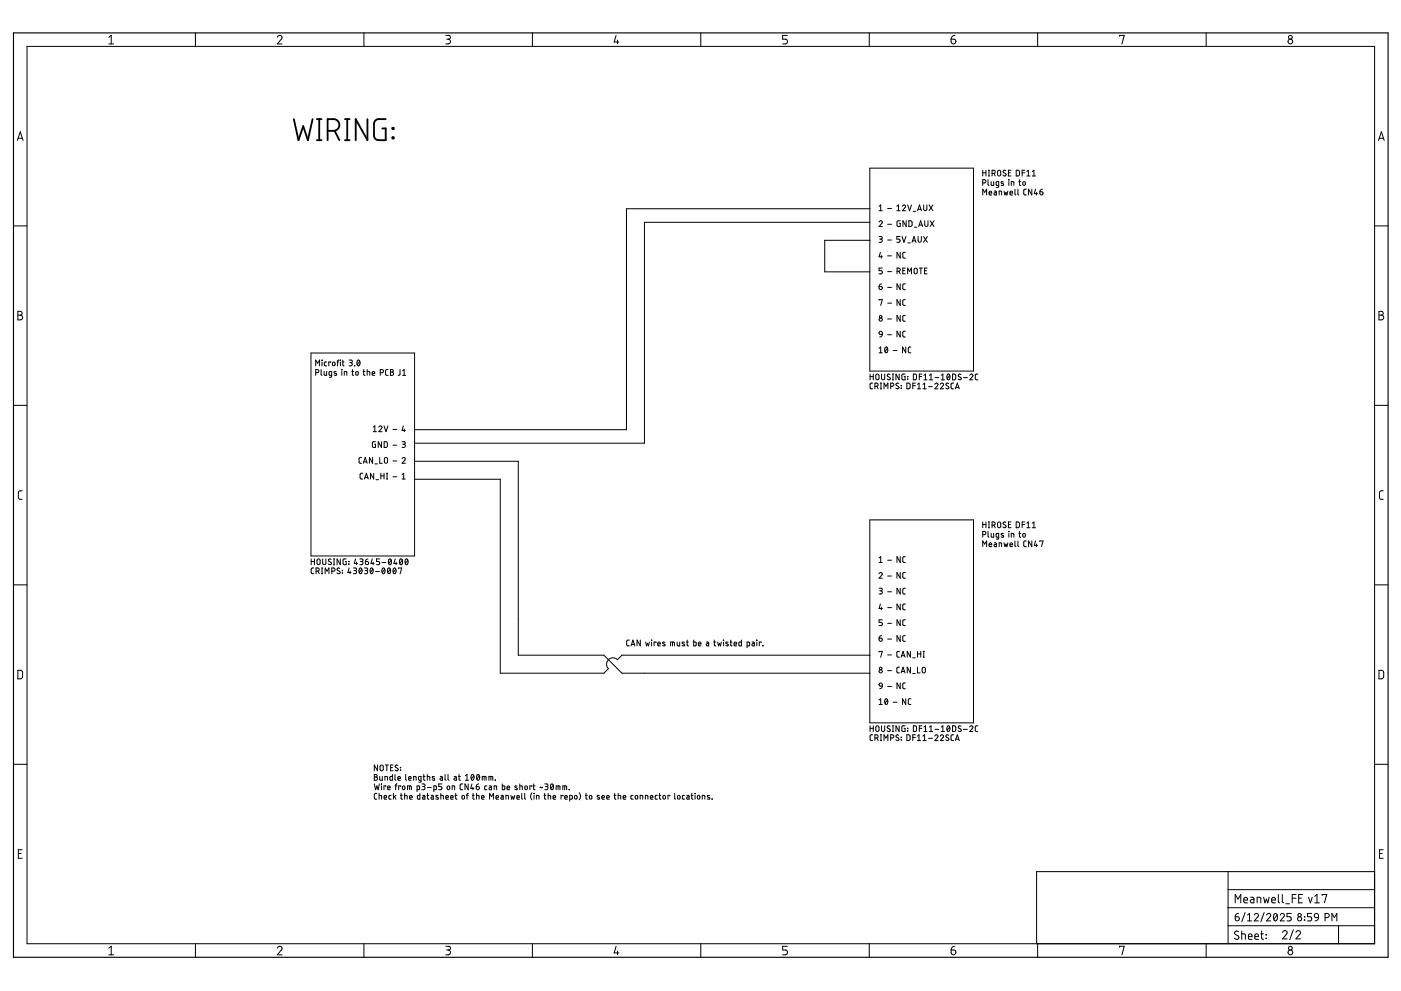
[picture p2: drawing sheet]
<svg xmlns="http://www.w3.org/2000/svg" width="420mm" height="297mm" viewBox="0 0 420 297" stroke-linecap="round" stroke-linejoin="round" font-family="sans-serif">
<g fill="none" stroke="#000" stroke-width=".3">
<path d="M8.1 13.9h404.1v269h-404.1zM32.6 11.2l.8-.6v2.6M32.6 13.2h1.5M58.6 9.9v4M83.2 11.2a.7 .7 0 0 1 1-.6 .7 .7 0 0 1 .2 1.1l-1.2 1.5h1.4M109.1 9.9v4M133.7 10.6h.8a.57 .57 0 0 1 .6 .6 .57 .57 0 0 1-.6 .5h-.5M134.4 11.7a.71 .71 0 0 1 .7 .8 .71 .71 0 0 1-.7 .7h-.7M159.7 9.9v4M184.8 10.6l-.6 2h1.4M185.2 12v1.2M210.2 9.9v4"/>
<path d="M236.1 10.6h-1.4v1.1h.9a.72 .72 0 0 1 .5 .8 .72 .72 0 0 1-.5 .7h-.9M260.7 9.9v4M285.2 11.7h.9a.71 .71 0 0 1 .6 .8 .71 .71 0 0 1-.8 .6 .71 .71 0 0 1-.7-.7zM286.4 10.6l-.8 .3-.4 .8M311.2 9.9v4M335.7 10.9v-.3h1.5l-.7 2.6M361.7 9.9v4M5.2 42.1l.9-2.6 .8 2.6M5.4 41.4h1.3M260.9 50.4h31.1v60.8h-31.1zM294.7 54.8h.5a.48 .48 0 0 0 .5-.5 .48 .48 0 0 0-.5-.4h-.5v1.7M294.7 51v1.7"/>
<path d="M294.7 58.4v-1.7l.6 1 .6-1v1.7M294.7 51.8h1M295.7 51v1.7M296.3 53.9v1.4l.3 .3M296.4 52.7h.4M296.4 51h.4M296.6 51v1.7M296.6 57.8h.8a.41 .41 0 0 0-.3-.5 .41 .41 0 0 0-.5 .4l.1 .7h.7M297.2 54.4l.1 1 .2 .2h.5v-1.2M297.5 52h.5a.48 .48 0 0 0 .5-.5 .48 .48 0 0 0-.5-.5h-.5v1.7M298.1 52l.4 .7M298.2 57.3h.5l.1 .3v.8h-.5l-.1-.5 .6-.1"/>
<path d="M299.3 51.2l.3-.2 .4 .2 .1 1.1a.48 .48 0 0 1-.5 .5 .48 .48 0 0 1-.4-.5zM299.5 55.6l-.8-.2 .2-.9 .6-.1v1.5l-.1 .2-.6 .1M299.6 58.4v-1.1l.8 .1v1M300.9 54.5h-.5l-.2 .3 .7 .4 .1 .3h-.8M301.1 57.3l.3 1.1 .3-.7 .3 .7 .3-1.1M301.6 51.2l-.5-.1-.3 .3 .7 .6a.47 .47 0 0 1 0 .8 .47 .47 0 0 1-.7-.3M302.4 51.8h.6M302.5 53.9h.1M302.6 54.4v1.2M302.9 57.8h.8a.41 .41 0 0 0-.3-.5 .41 .41 0 0 0-.5 .4l.1 .7h.7M303.2 51h-.8v1.7h.8M303.3 55.6v-1.2l.7 .2 .1 1"/>
<path d="M304.4 56.7v1.4l.3 .3M304.8 51l.6 .1 .3 .3v1l-.3 .3h-.6zM305.3 56.7v1.4l.2 .3M305.5 54.4h.6M305.7 53.9l.1 1.5 .3 .2M306.5 51.8h.8M306.8 54.5h.6l.1 .7a.38 .38 0 0 1-.4 .4 .38 .38 0 0 1-.4-.4zM307.3 51h-.8v1.7M307.8 56.7h-.5l-.3 .4v1.1l.8 .2M307.9 52.7h1M307.9 51.4l.5-.4v1.7M309.4 56.7v1.7l-.9-1.7v1.7"/>
<path d="M309.6 52.7h1M309.6 51.4l.5-.4v1.7M310.6 56.7l-.4 1.3h.9M310.9 57.7v.7M311.8 57.5h.6a.48 .48 0 0 1 .4 .5 .48 .48 0 0 1-.5 .4 .48 .48 0 0 1-.5-.4zM312.6 56.7l-.6 .3-.2 .5M413.4 42.1l.9-2.6 .8 2.6M413.6 41.4h1.3M4 67.7h4.1M260.9 62.6h-73v66.2h-63.6M260.9 66.6h-67.6v66.2h-69M260.9 72h-13.6v9.5h13.6"/>
<path d="M263.6 66.5a.48 .48 0 0 1 .7-.3 .48 .48 0 0 1 .2 .7l-.9 1h1M263.6 70.9h.6a.39 .39 0 0 1 .4 .4 .39 .39 0 0 1-.4 .4h-.4M263.6 61.8l.5-.4v1.8M263.6 63.2h1M264 75.6l-.4 1.4h1M264.1 71.7a.48 .48 0 0 1 .5 .4 .48 .48 0 0 1-.5 .5h-.5M264.3 76.6v.8M266.2 62.5h1.2M266.2 67.2h1.2M266.2 71.9h1.2M266.2 76.7h1.2M269 63.2h.9"/>
<path d="M269 61.8l.5-.4v1.8M269.9 70.9h-.9v.8h.5a.49 .49 0 0 1 .4 .4 .49 .49 0 0 1-.4 .5h-.5M270 66.2h-.7l-.3 .2v1.1l.3 .4h.7v-1h-.3M270 75.6v1.8l-1-1.8v1.8M270.5 70.9l.6 1.7 .6-1.7M270.6 61.8a.48 .48 0 0 1 .7-.3 .48 .48 0 0 1 .1 .7l-.8 1h1M271.5 75.6h-.5l-.3 .4 .1 1.1 .7 .3M271.8 66.2v1.7l-1-1.7v1.7M272.2 61.4l.6 1.8 .5-1.8M272.2 72.8h.8M272.6 66.2h.6l.3 .3v.9l-.3 .5h-.6zM273.5 72.6l.6-1.7 .6 1.7"/>
<path d="M273.7 72.2h.8M273.9 63.4h.8M274.2 68.1h.8M275.2 63.2l.6-1.8 .5 1.8M275.3 70.9v1.2a.49 .49 0 0 0 .5 .5 .49 .49 0 0 0 .5-.5v-1.2M275.3 62.7h.9M275.5 67.9l.6-1.7 .6 1.7M275.7 67.5h.8M277 70.9l1.1 1.7M277 61.4v1.3a.48 .48 0 0 0 .5 .5 .48 .48 0 0 0 .5-.5v-1.3M277.3 66.2v1.2a.49 .49 0 0 0 .5 .5 .49 .49 0 0 0 .5-.5v-1.2M278.1 70.9l-1.1 1.7"/>
<path d="M278.6 61.4l1.2 1.8M279 66.2l1.1 1.7M279.8 61.4l-1.2 1.8M280.1 66.2l-1.1 1.7M412.2 67.7h4.1M5.4 93.3h.7a.57 .57 0 0 1 .5 .6 .57 .57 0 0 1-.5 .6 .71 .71 0 0 1 .7 .7 .71 .71 0 0 1-.7 .7h-.7zM5.4 94.5h.7M263.6 85.9h.6a.48 .48 0 0 1 .4 .5 .48 .48 0 0 1-.5 .4 .48 .48 0 0 1-.5-.5zM263.6 90v-.2h1l-.5 1.7M263.8 99.4h.7l.1 .8-.8-.1zM264.4 85.1l-.5 .1-.3 .7M264.6 80.3h-1v.8h.6a.49 .49 0 0 1 .4 .5 .49 .49 0 0 1-.4 .5h-.6"/>
<path d="M266.2 81.4h1.2M266.2 86.1h1.2M266.2 90.9h1.2M266.2 95.6h1.2M269 81.3h.5a.49 .49 0 0 0 .5-.5 .49 .49 0 0 0-.5-.5h-.5v1.8M269.6 81.3l.4 .8M270 85.1v1.7l-1-1.7v1.7M270 89.8v1.7l-1-1.7v1.7M270 94.6v1.7l-1-1.7v1.7M270 99.3v1.7l-1-1.7v1.7M270.7 81.1h.6M271.5 85.1h-.5l-.3 .4 .1 1.1 .7 .2"/>
<path d="M271.5 89.8l-.5 .1-.3 .3 .1 1.1 .7 .2M271.5 94.6h-.5l-.3 .3 .1 1.1 .7 .3M271.5 99.3h-.5l-.3 .4 .1 1.1 .7 .2M271.5 80.3h-.8v1.8h.8M272.2 82.1v-1.8l.6 1 .5-1v1.8M274.2 80.5h.8l.1 1.1a.48 .48 0 0 1-.5 .5 .48 .48 0 0 1-.5-.5zM275.7 80.3h.9M276.2 80.3v1.8M277.3 81.1h.6M278 80.3h-.7v1.8h.7M413.6 93.3h.7a.57 .57 0 0 1 .5 .6 .57 .57 0 0 1-.5 .6 .71 .71 0 0 1 .7 .7 .71 .71 0 0 1-.7 .7h-.7zM413.6 94.5h.7"/>
<path d="M93.3 105.8h31v60.8h-31zM94.7 111.7h.5a.48 .48 0 0 0 .4-.5 .48 .48 0 0 0-.4-.4h-.5v1.7M94.7 109.7v-1.8l.5 1 .6-1v1.8M96.3 110.8v1.4l.3 .3M96.5 107.9h.1M96.6 108.5v1.2M97.2 111.3v1l.3 .2h.5v-1.2M97.9 108.5h-.5l-.1 .3v.8l.6 .1M99.2 108.7v-.2h-.6v1.2M99.5 112.5l-.8-.2 .2-.9 .6-.1v1.5l-.2 .2-.5 .1M99.8 108.6h.6l.1 .7a.39 .39 0 0 1-.4 .4 .39 .39 0 0 1-.4-.4zM100.9 111.4h-.6l-.1 .3 .7 .4v.3h-.7"/>
<path d="M101 108.5h.6M101.6 107.9l-.4 .3v1.5M102 107.9h.1M102.1 108.5v1.2M102.5 110.8h.1M102.5 111.3v1.2M102.6 108.5h.6M102.8 107.9v1.6l.4 .2M103.3 112.5v-1.2l.7 .2v1M104.7 107.9h.6a.38 .38 0 0 1 .4 .4 .38 .38 0 0 1-.4 .4h-.4M105.2 108.7a.49 .49 0 0 1 .5 .5 .49 .49 0 0 1-.5 .5h-.5M105.5 111.3h.6"/>
<path d="M105.7 110.8v1.5l.4 .2M106.3 109.7h.1M106.8 111.5h.5l.1 .6a.38 .38 0 0 1-.3 .4 .38 .38 0 0 1-.4-.4zM107.3 108l.1-.1a.88 .88 0 0 1 .6 .9 .88 .88 0 0 1-.6 .8l-.3-.5zM107.9 108.3l-.8 1M108.9 111.3h.6M109.1 110.8v1.5l.4 .2M110.1 111.3l.7 .2 .1 1M110.1 110.8v1.7M111.6 111.9h.8a.4 .4 0 0 0-.3-.5 .4 .4 0 0 0-.5 .3l.1 .7 .7 .1M114 111.7h.5a.48 .48 0 0 0 .5-.5 .48 .48 0 0 0-.5-.4h-.5v1.7M116.4 110.8h-.5l-.3 .3 .1 1.2 .7 .2"/>
<path d="M117.1 110.8h.5a.38 .38 0 0 1 .4 .3 .38 .38 0 0 1-.4 .4 .49 .49 0 0 1 .5 .5 .49 .49 0 0 1-.5 .5h-.5zM117.1 111.5h.5M120 110.8v1.5l-.6 .2M120.7 112.5h1M120.7 111.1l.5-.3v1.7M260.9 112.1v1.8M260.9 112.9h1M261.7 114.8l-.5 .1-.3 .3 .1 1.1 .7 .2M261.9 112.1v1.8M262.4 115.8h.5a.48 .48 0 0 0 .4-.5 .48 .48 0 0 0-.4-.5h-.5v1.7M262.8 112.3l.3-.2 .4 .2 .1 1.1a.48 .48 0 0 1-.5 .4 .48 .48 0 0 1-.4-.4zM263 115.8l.4 .7"/>
<path d="M263.6 104.4l.5-.4v1.7M263.6 105.7h1M264 116.5h.4M264 114.8h.4M264.2 114.8v1.7M264.4 112.1v1.3a.48 .48 0 0 0 .4 .4 .48 .48 0 0 0 .5-.4v-1.3M264.6 100.2l-.3 .7-.5 .1M265.1 116.5v-1.7l.6 1 .6-1v1.7M265.5 104.1l.3-.1a.94 .94 0 0 1 .5 .9 .94 .94 0 0 1-.7 .8l-.3-.8zM266.2 104.4l-.8 .9M266.2 100.3h1.2M266.9 112.3l-.6-.2-.2 .4 .7 .6a.47 .47 0 0 1-.1 .8 .47 .47 0 0 1-.7-.3"/>
<path d="M267.1 115.8h.5a.48 .48 0 0 0 .5-.5 .48 .48 0 0 0-.5-.5h-.5v1.7M267.6 113.9h.4M267.6 112.1h.4M267.8 112.1v1.8M267.9 105.1h1.1M269.5 115l-.2-.1a.41 .41 0 0 0-.5 .1 .41 .41 0 0 0 .1 .5l.5 .3a.47 .47 0 0 1 0 .8 .47 .47 0 0 1-.8-.3M269.7 112.1v1.8l-1-1.8v1.8M270.2 115.5h.1M270.2 116.3h.1M271.4 112.1h-.7l-.2 .3v1.1l.2 .3 .7 .1v-1h-.3M271.6 104v1.7l-.9-1.7v1.7M272 114.8l.6 .1 .3 .2v1.1l-.3 .3h-.6z"/>
<path d="M272.2 112.8h.1M272.2 113.6h.1M273.2 104h-.6l-.2 .4v1.1l.8 .2M273.7 115.6h.8M273.9 112.1h.6l.3 .4v1l-.3 .3-.6 .1zM274.5 114.8h-.8v1.7M275.1 115.2l.5-.4v1.7M275.1 116.5h1M275.7 112.9h.8M276.5 112.1h-.8v1.8M276.8 115.2l.5-.4v1.7M276.8 116.5h1"/>
<path d="M277.1 112.5l.5-.4v1.8M277.1 113.9h.9M278.5 115.9h1.1M278.7 112.5l.5-.4v1.8M278.7 113.9h1M280.4 115.2a.47 .47 0 0 1 .6-.4 .47 .47 0 0 1 .2 .8l-.8 .9h.9M280.4 113.2h1.2M282 115.2a.48 .48 0 0 1 .7-.4 .48 .48 0 0 1 .1 .8l-.8 .9h1M282.3 112.5l.5-.4v1.8M282.3 113.9h1M284.2 112.2l.1-.1a.88 .88 0 0 1 .6 .9 .88 .88 0 0 1-.6 .8l-.3-.8zM284.5 115l-.6-.1-.2 .3 .7 .6a.44 .44 0 0 1 0 .7 .44 .44 0 0 1-.6-.1l-.2-.1"/>
<path d="M284.8 112.5l-.8 1M285.7 112.1h.6l.3 .4v.9l-.3 .4-.6 .1zM286 114.8l-.5 .1-.3 .3 .1 1.2 .7 .1M286.5 116.5l.6-1.7 .6 1.7M286.7 116.1h.8M288.2 112.3l-.6-.2-.2 .4 .7 .6a.47 .47 0 0 1-.1 .8 .47 .47 0 0 1-.7-.3M288.9 113.2h1.2M290.8 112.5a.47 .47 0 0 1 .7-.4 .47 .47 0 0 1 .1 .8l-.8 1h1M293.2 112.1h-.5l-.2 .4 .1 1.2 .6 .2M4 121.5h4.1M108.4 137.1l-.5 .1-.2 .3v1.1l.7 .3M109 138.9l.5-1.8 .6 1.8"/>
<path d="M109.1 138.4h.9M111.7 137.1v1.8l-.9-1.8v1.8M112 128l.4-.3v1.7M112 129.4h.9M112.4 139h.8M112.6 132.4h-.7l-.2 .2v1.3l.2 .2h.7v-.9h-.3M113.6 128a.48 .48 0 0 1 .7-.3 .48 .48 0 0 1 .1 .7l-.8 1h1M113.9 137.1v1.8h.8M114.4 132.4v1.7l-1-1.7v1.7M115.2 127.7l.6 1.7 .5-1.7M115.2 132.4h.6l.3 .3 .1 .9-.4 .5h-.6zM115.4 137.3h.7l.1 1.1a.48 .48 0 0 1-.5 .5 .48 .48 0 0 1-.4-.5z"/>
<path d="M117.8 128.7h1.2M117.8 133.5h1.2M117.8 138.2h1.2M120.6 132.4h.6a.38 .38 0 0 1 .4 .4 .38 .38 0 0 1-.4 .4h-.4M120.6 137.5a.48 .48 0 0 1 .7-.3 .48 .48 0 0 1 .1 .7l-.8 1h1M121 127.7l-.4 1.3h1M121.1 133.2a.48 .48 0 0 1 .4 .4 .48 .48 0 0 1-.4 .5h-.5M121.3 128.6v.8M124.3 138.3h31.1v58.1h25.7l5.4 5.4h74.4M412.2 121.5h4.1M6.6 147.1l-.9 .1-.2 .5 .1 1.7 1 .3M108.8 141.9h-.6l-.2 .3v1.1l.8 .3"/>
<path d="M109.3 143.6l.6-1.7 .5 1.7M109.4 143.2h.9M112.1 141.9v1.7l-1-1.7v1.7M112.8 143.8h.7M114.2 141.9v1.7M114.2 142.6h1M115.2 141.9v1.7M115.9 143.6h.4M115.9 141.9h.4M116.1 141.9v1.7M117.8 142.9h1.2M120.6 143.6h1"/>
<path d="M120.6 142.2l.5-.3v1.7M124.3 143.7h25.7v58.1h31.1l1.4-1.4a1.91 1.91 0 0 1 0-2.7 1.91 1.91 0 0 1 2.7 0l1.3-1.3h74.4M260.9 155.8h31.1v60.9h-31.1zM294.7 156.4v1.8M294.7 157.2h1M295.7 156.4v1.8M296.3 159.3v1.4l.3 .3M296.4 158.2h.4M296.4 156.4h.4M296.6 156.4v1.8M297.2 159.9l.1 .9 .2 .2h.5v-1.1M297.5 157.4h.5a.49 .49 0 0 0 .5-.5 .49 .49 0 0 0-.5-.5h-.5v1.8"/>
<path d="M298.1 157.4l.4 .8M299.3 156.6l.3-.1 .4 .1 .1 1.1a.48 .48 0 0 1-.5 .5 .48 .48 0 0 1-.4-.5zM300.9 160l-.5-.1-.2 .3 .7 .4 .1 .3h-.8M301.6 156.6l-.5-.1-.3 .3 .7 .7a.47 .47 0 0 1 0 .7 .47 .47 0 0 1-.7-.3M302.4 157.2h.6M302.5 159.3h.1M302.6 159.9v1.1M303.2 156.4h-.8v1.8h.8M304.8 156.4l.6 .1 .3 .3v1l-.3 .4h-.6zM305.5 159.9h.6M305.7 159.3l.1 1.5 .3 .2M306.5 157.2h.8"/>
<path d="M306.8 160h.6l.1 .6a.38 .38 0 0 1-.4 .4 .38 .38 0 0 1-.4-.4zM307.3 156.4h-.8v1.8M307.9 156.8l.5-.4v1.8M307.9 158.2h1M309.6 156.8l.5-.4v1.8M309.6 158.2h1M414.8 147.1l-.9 .1-.2 .5v1.6l.4 .3 .7 .1M4 175.3h4.1M93.3 167.5v1.8M93.3 168.3h1M94.1 170.2l-.5 .1-.3 .3 .1 1.1 .7 .3M94.3 167.5v1.8"/>
<path d="M94.8 171.2h.5a.48 .48 0 0 0 .4-.5 .48 .48 0 0 0-.4-.5h-.5v1.8M95.2 167.7l.2-.2 .5 .2 .1 1.1a.48 .48 0 0 1-.5 .5 .48 .48 0 0 1-.4-.5zM95.4 171.2l.4 .8M96.4 172h.4M96.4 170.2h.4M96.6 170.2v1.8M96.8 167.5v1.3a.48 .48 0 0 0 .5 .5 .48 .48 0 0 0 .4-.5v-1.3M97.5 172v-1.8l.6 1 .6-1v1.8M99.3 167.7l-.6-.1-.2 .3 .7 .7a.48 .48 0 0 1-.1 .7 .48 .48 0 0 1-.7-.3M99.5 171.2h.5a.48 .48 0 0 0 .5-.5 .48 .48 0 0 0-.5-.5h-.5v1.8M100 169.3h.4M100 167.5h.4"/>
<path d="M100.2 167.5v1.8M101.9 170.4l-.6-.1-.2 .3 .7 .6a.47 .47 0 0 1 0 .8 .47 .47 0 0 1-.8-.3M102.1 167.5v1.8l-1-1.8v1.8M102.6 171h.1M102.6 171.7h.1M103.8 167.5l-.7 .1-.2 .2v1.2l.2 .2 .7 .1v-1h-.3M104.6 168.3h.1M104.6 169h.1M104.7 170.2l-.4 1.4h1M105 171.2v.8M106 170.2h.6a.38 .38 0 0 1 .3 .4 .38 .38 0 0 1-.3 .4h-.4M106.5 171a.48 .48 0 0 1 .4 .5 .48 .48 0 0 1-.4 .5h-.5"/>
<path d="M106.6 167.5l-.3 1.4h.9M106.9 168.5v.8M107.9 170.3h.1a.87 .87 0 0 1 .6 .8 .87 .87 0 0 1-.6 .8l-.3-.5zM107.9 167.5h.6a.38 .38 0 0 1 .4 .4 .38 .38 0 0 1-.4 .4h-.4M108.4 168.3a.49 .49 0 0 1 .5 .5 .49 .49 0 0 1-.5 .5h-.5M108.5 170.6l-.8 1M109.3 170.2h.6a.38 .38 0 0 1 .4 .4 .38 .38 0 0 1-.4 .4h-.4M109.6 168.3h.6a.49 .49 0 0 1 .3 .5 .49 .49 0 0 1-.5 .5 .49 .49 0 0 1-.4-.5zM109.8 171a.48 .48 0 0 1 .5 .5 .48 .48 0 0 1-.5 .5h-.5M110.3 167.5l-.4 .2-.3 .6M111.2 170.3h.1a.88 .88 0 0 1 .6 .8 .88 .88 0 0 1-.6 .8l-.3-.5zM111.6 167.5l-.3 1.4h.9"/>
<path d="M111.8 170.6l-.7 1M111.9 168.5v.8M112.6 171.3h1.2M113.9 167.5h-1v.8h.6a.49 .49 0 0 1 .4 .5 .49 .49 0 0 1-.4 .5h-.6M114.6 168.6h1.1M114.7 170.3h.2a.87 .87 0 0 1 .6 .8 .87 .87 0 0 1-.6 .8l-.4-.8zM115.4 170.6l-.8 1M116.4 170.3l.3-.1a.94 .94 0 0 1 .4 .9 .94 .94 0 0 1-.6 .8l-.3-.8zM116.7 167.6h.1a.88 .88 0 0 1 .6 .8 .88 .88 0 0 1-.6 .8l-.3-.8zM117.1 170.6l-.8 1M117.3 167.9l-.8 1M118.1 170.3h.1a.88 .88 0 0 1 .6 .8 .88 .88 0 0 1-.6 .8l-.3-.5z"/>
<path d="M118.5 167.5l-.4 1.4h1M118.7 170.6l-.8 1M118.8 168.5v.8M119.5 170.4v-.2h1l-.5 1.8M120 167.6l.3-.1a.94 .94 0 0 1 .4 .9 .94 .94 0 0 1-.6 .8l-.3-.8zM120.6 167.9l-.7 1M121.7 167.6h.1a.88 .88 0 0 1 .6 .8 .88 .88 0 0 1-.6 .8l-.3-.5zM122.3 167.9l-.8 1M263.6 172a.48 .48 0 0 1 .7-.4 .48 .48 0 0 1 .2 .8l-.9 .9h1M263.6 176.3h.6a.38 .38 0 0 1 .4 .4 .38 .38 0 0 1-.4 .4h-.4M263.6 167.2l.5-.3v1.7M263.6 168.6h1"/>
<path d="M264.1 177.1a.49 .49 0 0 1 .5 .5 .49 .49 0 0 1-.5 .5h-.5M266.2 167.9h1.2M266.2 172.7h1.2M266.2 177.4h1.2M270 166.9v1.7l-1-1.7v1.7M270 171.6v1.7l-1-1.7v1.7M270 176.3v1.8l-1-1.8v1.8M271.5 166.9h-.5l-.3 .3 .1 1.2 .7 .2M271.5 171.6h-.5l-.3 .4 .1 1.1 .7 .2M271.5 176.3h-.5l-.3 .4 .1 1.1 .7 .3M294.7 160.3h.5a.49 .49 0 0 0 .5-.5 .49 .49 0 0 0-.5-.5h-.5v1.7M294.7 163.9v-1.8l.6 1 .6-1v1.8"/>
<path d="M296.6 163.3h.8a.41 .41 0 0 0-.3-.6 .41 .41 0 0 0-.5 .4l.1 .7 .7 .1M298.2 162.7h.5l.1 .3v.9l-.5-.1-.1-.5 .6-.1M299.5 161l-.8-.2 .2-.9h.6v1.4l-.1 .3h-.6M299.6 163.9v-1.2l.8 .2v1M301.1 162.7l.3 1.2 .3-.8 .3 .8 .3-1.2M302.9 163.3h.8a.41 .41 0 0 0-.3-.6 .41 .41 0 0 0-.5 .4l.1 .7 .7 .1M303.3 161v-1.1l.7 .1 .1 1M304.4 162.1v1.5l.3 .3M305.3 162.1v1.5l.2 .3M307.8 162.1l-.5 .1-.3 .3v1.1l.8 .3M309.4 162.1v1.8l-.9-1.8v1.8M310.6 162.1l-.4 1.4h.9"/>
<path d="M310.9 163.1v.8M311.8 162.3v-.2h1l-.5 1.8M412.2 175.3h4.1M188.7 191.9h-.5l-.3 .4 .1 1.1 .7 .2M189.3 193.6l.5-1.7 .6 1.7M189.4 193.2h.8M192 191.9v1.7l-.9-1.7v1.7M193.6 192.4l.3 1.2 .3-.8 .3 .8 .3-1.2M195.4 191.9h.1M195.4 192.4v1.2M196.7 192.6v-.2h-.5v1.2M197.3 193h.7a.4 .4 0 0 0-.3-.5 .4 .4 0 0 0-.4 .3v.7l.7 .1"/>
<path d="M199.4 192.5h-.6l-.1 .3 .6 .3 .1 .4h-.7M201.1 193.6v-1.2l1.1 .1 .1 1.1M201.7 192.4v1.2M203.1 192.4v1l.3 .2h.4v-1.2M205.3 192.5l-.5-.1-.2 .2 .7 .6v.3h-.7M205.9 192.4h.6M206.1 191.9v1.5l.4 .2M208 191.9v1.7l.6-.1 .2-.9-.8-.2M209.4 193h.8a.41 .41 0 0 0-.3-.5 .41 .41 0 0 0-.5 .3l.1 .7 .7 .1M211.9 192.4l.5 .1 .1 .2v.9h-.5l-.1-.6 .6-.1M214 192.4h.6M214.2 191.9v1.5l.4 .2"/>
<path d="M215.2 192.4l.3 1.2 .3-.8 .2 .8 .3-1.2M216.9 191.9h.1M217 192.4v1.2M218.3 192.5h-.5l-.1 .3 .6 .3 .1 .4h-.7M219 192.4h.5M219.2 191.9v1.5l.3 .2M220.2 193h.7a.4 .4 0 0 0-.2-.5 .4 .4 0 0 0-.5 .3v.7l.7 .1M222.4 191.9v1.7h-.6l-.2-1 .8-.2M224 193.6l.8-.2-.1-.9-.7-.1v1.8M225.6 192.4l.5 .1 .1 .2v.9h-.5l-.1-.6 .6-.1M226.9 191.9h.1M227 192.4v1.2"/>
<path d="M228.3 192.6v-.2h-.6v1.2M228.7 193.6h.1M263.6 191.3h.6a.48 .48 0 0 1 .4 .5 .48 .48 0 0 1-.5 .4 .48 .48 0 0 1-.5-.4zM263.6 195.4v-.2h1l-.5 1.8M264 181.1l-.4 1.3h1M264.3 182v.8M264.4 190.5l-.5 .1-.3 .7M264.6 185.8h-1v.7h.6a.5 .5 0 0 1 .4 .5 .5 .5 0 0 1-.4 .5h-.6M266.2 182.1h1.2M266.2 186.8h1.2M266.2 191.6h1.2M266.2 196.3h1.2"/>
<path d="M269.7 195.2l-.5 .1-.2 .3v1.1l.7 .3M269.7 200h-.5l-.2 .4v1.1l.7 .2M270 181.1v1.7l-1-1.7v1.7M270 185.8v1.7l-1-1.7v1.7M270 190.5v1.7l-1-1.7v1.7M270.3 197l.5-1.8 .6 1.8M270.4 196.5h.9M271.5 181.1h-.5l-.3 .3 .1 1.1 .7 .3M271.5 185.8h-.5l-.3 .4 .1 1.1 .7 .2M271.5 190.5h-.5l-.3 .4 .1 1.1 .7 .2M273 195.2v1.8l-.9-1.8v1.8M273 200v1.7l-.9-1.7v1.7"/>
<path d="M273.7 197.2h.8M275.2 195.2v1.8M275.2 200v1.7h.7M275.2 196h.9M276.1 195.2v1.8M276.8 195.2h.4M276.8 197h.4M277 195.2v1.8M5.4 200.9h.9l.5 .5v1.6l-.5 .4-.9 .1zM260.9 217.6v1.7M260.9 218.3h1M261.9 217.6v1.7"/>
<path d="M262.8 217.7l.3-.1 .4 .1 .1 1.1a.48 .48 0 0 1-.5 .5 .48 .48 0 0 1-.4-.5zM263.6 209.8l.5-.4v1.8M263.6 211.2h1M263.8 204.9l.2-.2 .5 .2 .1 .8-.8-.2zM264.4 217.6v1.2a.48 .48 0 0 0 .4 .5 .48 .48 0 0 0 .5-.5v-1.2M264.6 205.7l-.1 .4-.7 .3M265.5 209.5l.3-.1a.94 .94 0 0 1 .5 .9 .94 .94 0 0 1-.7 .8l-.3-.8zM266.2 209.8l-.8 1M266.2 201h1.2M266.2 205.8h1.2M266.9 217.7l-.6-.1-.2 .3 .7 .6a.47 .47 0 0 1 0 .8 .47 .47 0 0 1-.8-.3M267.6 219.3h.4"/>
<path d="M267.6 217.6h.4M267.8 217.6v1.7M267.9 210.5h1.1M269.7 217.6v1.7l-1-1.7v1.7M270 204.7v1.7l-1-1.7v1.7M270.3 201.7l.5-1.7 .6 1.7M270.4 201.3h.9M271.4 217.6h-.7l-.2 .2v1.1l.2 .3 .7 .1v-1h-.3M271.5 204.7h-.5l-.3 .4 .1 1.1 .7 .2M271.6 209.4v1.8l-.9-1.8v1.8M272.2 218.4h.1M272.2 219h.1"/>
<path d="M273.2 209.4l-.6 .1-.2 .3v1.1l.8 .3M273.7 201.9h.8M273.9 217.6h.6l.3 .3v1l-.3 .3-.6 .1zM275.7 218.3h.8M276.5 217.6h-.8v1.7M276.7 200.2l.3-.2 .4 .2 .1 1a.48 .48 0 0 1-.5 .5 .48 .48 0 0 1-.4-.5zM277.1 219.3h.9M277.1 217.9l.5-.3v1.7M278.7 219.3h1M278.7 217.9l.5-.3v1.7M280.4 218.6h1.2M282.3 219.3h1"/>
<path d="M282.3 217.9l.5-.3v1.7M284.2 217.7l.1-.1a.88 .88 0 0 1 .6 .8 .88 .88 0 0 1-.6 .8l-.3-.8zM284.8 217.9l-.8 1M285.7 217.6h.6l.3 .3v.9l-.3 .4-.6 .1zM288.2 217.7l-.6-.1-.2 .3 .7 .6a.47 .47 0 0 1-.1 .8 .47 .47 0 0 1-.7-.3M288.9 218.6h1.2M290.8 217.9a.47 .47 0 0 1 .7-.3 .47 .47 0 0 1 .1 .7l-.8 1h1M293.2 217.6h-.5l-.2 .3 .1 1.3 .6 .1M413.6 200.9h.9l.5 .5v1.6l-.5 .4-.9 .1zM4 229.1h4.1M112.2 232.1h.5a.39 .39 0 0 1 .4 .4 .39 .39 0 0 1-.4 .4 .48 .48 0 0 1 .5 .5 .48 .48 0 0 1-.5 .5h-.5zM112.2 232.9h.5"/>
<path d="M112.2 235l.4 1.7 .4-1.1 .4 1.1 .4-1.7M113 237.8h-.5l-.3 .4 .1 1.1 .7 .2M113.2 229.3v1.7l-1-1.7v1.7M113.7 238.4l.7 .1v1M113.7 237.8v1.7M113.9 232.7v1l.3 .2h.5v-1.2M114.1 229.5h.7l.1 1a.48 .48 0 0 1-.4 .5 .48 .48 0 0 1-.5-.5zM114.4 235h.1M114.4 235.6v1.1M115.2 239h.8a.4 .4 0 0 0-.3-.6 .4 .4 0 0 0-.5 .4l.1 .7h.7M115.4 233.9v-1.2l.8 .2v1M115.5 229.3h1"/>
<path d="M115.7 235.8v-.2h-.6v1.1M116 229.3v1.7M116.2 236.1h.8a.4 .4 0 0 0-.3-.5 .4 .4 0 0 0-.5 .3l.1 .7 .7 .1M117.1 230.1h.6M117.3 238.4h-.5l-.2 .3 .1 .8h.6M117.7 232.1v1.8l-.6-.1-.2-.9 .8-.2M117.9 229.3h-.8v1.7h.8M118 237.8v1.7M118.3 238.7l.4 .8M118.4 232.1l.1 1.6 .2 .2M118.5 235.6h.6M118.7 238.4l-.7 .6"/>
<path d="M119.1 235l-.4 .3v1.4M119.3 233.3h.8a.4 .4 0 0 0-.3-.6 .4 .4 0 0 0-.5 .4l.1 .7 .7 .1M119.3 229.4l-.4-.1-.4 .4 .7 .6a.47 .47 0 0 1 0 .8 .47 .47 0 0 1-.7-.3M120.1 230.1h.1M120.1 230.8h.1M120.1 238.4h.6M120.2 235.8v-.2h-.6v1.1M120.3 237.8v1.6l.4 .1M120.8 235.7h.5l.2 .6a.39 .39 0 0 1-.4 .4 .39 .39 0 0 1-.4-.4zM121.3 238.4l.8 .1v1M121.3 237.8v1.7M121.7 232.1v1.6l.3 .2"/>
<path d="M122.2 236.7v-1.1h1.1l.1 1.1M122.5 233.3h.8a.4 .4 0 0 0-.3-.6 .4 .4 0 0 0-.5 .4l.1 .7 .7 .1M122.8 235.6v1.1M122.8 239h.8a.41 .41 0 0 0-.3-.6 .41 .41 0 0 0-.5 .4l.1 .7h.7M124 233.9v-1.2l.8 .2v1M125.1 236.7l.7-.2-.1-.9h-.6v1.7M125.9 237.8v1.7h-.6l-.1-.9 .7-.2M126.3 233.9l-.8-.2 .2-1h.6v1.5l-.1 .2h-.6M126.5 235h.6a.39 .39 0 0 1 .4 .4 .39 .39 0 0 1-.4 .4h-.4M126.7 238.4h.6l.1 .3v.8h-.5l-.2-.5 .7-.1M126.9 232.7h.6M127 235.8a.48 .48 0 0 1 .5 .4 .48 .48 0 0 1-.5 .5h-.5"/>
<path d="M127.1 232.1v1.6l.4 .2M128 238.4h.6M128.1 232.7l.8 .2v1M128.1 232.1v1.8M128.2 237.8v1.6l.4 .1M128.2 236h1.1M129.3 238.4h.5l.2 .3v.8h-.6l-.1-.5 .7-.1M130.1 236.7l.7-.1-.1-1h-.6v1.7M130.3 232.8l-.5-.1-.2 .3 .7 .4 .1 .4h-.8M131.4 238.5l-.6-.1-.1 .3 .7 .4v.4h-.7M132 232.7l.7 .2v1l-.7-.2v-.4l.7-.1M132.2 238.4l.7 .1 .1 1"/>
<path d="M132.2 237.8v1.7M132.5 235h-.9v.8h.5a.49 .49 0 0 1 .4 .4 .49 .49 0 0 1-.4 .5h-.5M133.5 232.1v1.6l.3 .2M133.7 239h.8a.4 .4 0 0 0-.3-.6 .4 .4 0 0 0-.5 .4l.1 .7h.7M134.2 235.7h.5l.2 .6a.39 .39 0 0 1-.4 .4 .39 .39 0 0 1-.4-.4zM134.4 232.1v1.6l.3 .2M135.1 239h.8a.4 .4 0 0 0-.3-.6 .4 .4 0 0 0-.5 .4l.1 .7h.7M135.6 236.7v-1.1l.7 .1 .1 1M136.2 232.7h.5l.2 .3v.9l-.6-.1-.1-.5 .7-.1M136.4 238.4h.6M136.7 237.8v1.6l.3 .1M137.5 232.7h.5"/>
<path d="M137.7 232.1v1.6l.3 .2M138.6 238.5h.6l.1 .7a.38 .38 0 0 1-.4 .3 .38 .38 0 0 1-.4-.3zM138.8 235h-.6l-.2 .4v1.1l.8 .2M139.6 233.9h.9M139.6 232.5l.5-.4v1.8M139.9 238.4h.5M140.4 235v1.7l-1-1.7v1.7M140.4 237.8l-.3 .3v1.4M141.5 232.3l.1-.1a.87 .87 0 0 1 .6 .8 .87 .87 0 0 1-.6 .8l-.3-.5zM141.5 235l-.3 1.3h.9M141.7 238.4h.5M141.8 235.9v.8"/>
<path d="M141.9 237.8v1.6l.3 .1M142.1 232.5l-.8 1M142.8 235.8h.6a.49 .49 0 0 1 .4 .5 .49 .49 0 0 1-.5 .4 .49 .49 0 0 1-.5-.5zM142.9 238.4l.7 .1 .1 1M142.9 237.8v1.7M143.1 232.3l.1-.1a.87 .87 0 0 1 .7 .8 .87 .87 0 0 1-.7 .8l-.3-.8zM143.6 235l-.5 .1-.3 .7M143.8 232.5l-.8 1M144.4 239h.8a.41 .41 0 0 0-.3-.6 .41 .41 0 0 0-.5 .4l.1 .7h.7M144.6 233.9v-1.2l1.1 .1 .1 1.1M145.2 232.7v1.2M146 235.6h-.5l-.1 .2v.8l.6 .1"/>
<path d="M146.6 233.9v-1.2l1.1 .1 .1 1.1M146.7 235.6h.5l.2 .2v.9h-.6l-.1-.5 .7-.2M146.8 239.5v-1.7l.6 1 .6-1v1.7M147.2 232.7v1.2M148.2 236.7v-1.1l.7 .1v1M148.5 233.9h.1M148.7 239h.8a.4 .4 0 0 0-.3-.6 .4 .4 0 0 0-.5 .4l.1 .7h.7M150.3 238.4h.4l.2 .3v.8h-.6l-.1-.5 .7-.1M150.6 235v1.7h.7l.1-1-.8-.1M151.7 239.5v-1.1l.8 .1v1M152.1 236.1h.7a.41 .41 0 0 0-.2-.5 .41 .41 0 0 0-.5 .3v.7l.7 .1M153.2 238.4l.3 1.1 .3-.7 .3 .7 .2-1.1"/>
<path d="M155 239h.8a.4 .4 0 0 0-.3-.6 .4 .4 0 0 0-.5 .4l.1 .7h.7M155.1 235.6h-.6l-.1 .3 .7 .4v.3h-.7M155.9 235.6l.7 .1 .1 1M155.9 235v1.7M156.5 237.8v1.5l.3 .2M157.4 237.8v1.5l.2 .2M157.5 235.7h.6l.1 .6a.38 .38 0 0 1-.4 .4 .38 .38 0 0 1-.4-.4zM159.5 235.8v-.2h-.6v1.1M159.5 237.6a1.66 1.66 0 0 0 0 2.1M159.9 235.6h.5M160 235l.1 1.5 .3 .2M160.1 237.8h.1"/>
<path d="M160.1 238.4v1.1M160.9 239.5v-1.1l.7 .1v1M162.7 235.9l-.8 .2M163.1 238.4h.6M163.3 237.8v1.6l.4 .1M163.4 235h.6a.39 .39 0 0 1 .4 .4 .39 .39 0 0 1-.4 .4h-.4M163.9 235.8a.48 .48 0 0 1 .4 .4 .48 .48 0 0 1-.4 .5h-.5M164.4 238.4l.7 .1v1M164.4 237.8v1.7M165.3 235.1l.2-.1a.96 .96 0 0 1 .5 .9 .96 .96 0 0 1-.6 .8l-.3-.9zM165.9 239h.7a.41 .41 0 0 0-.2-.6 .41 .41 0 0 0-.5 .4v.7h.7M165.9 235.4l-.7 .9"/>
<path d="M166.8 236.7v-1.1h1.1v1.1M167.4 235.6v1.1M168.8 236.7v-1.1h1.1v1.1M168.8 238.6v-.2h-.5v1.1M169.4 239h.7a.41 .41 0 0 0-.2-.6 .41 .41 0 0 0-.5 .4v.7h.7M169.4 235.6v1.1M170.6 236.7h.1M170.9 239.5l.7-.1-.1-1h-.6v1.7M172.4 238.5h.6l.1 .7a.39 .39 0 0 1-.4 .3 .39 .39 0 0 1-.4-.3zM173.7 237.6a1.66 1.66 0 0 1 0 2.1M175.5 238.4h.6M175.7 237.8l.1 1.6 .3 .1"/>
<path d="M176.8 238.5h.6l.1 .7a.38 .38 0 0 1-.4 .3 .38 .38 0 0 1-.4-.3zM179.7 238.5l-.4-.1-.3 .2 .8 .5v.4h-.7M180.5 239h.8a.4 .4 0 0 0-.3-.6 .4 .4 0 0 0-.5 .4l.1 .7h.7M181.9 239h.8a.4 .4 0 0 0-.3-.6 .4 .4 0 0 0-.5 .4l.1 .7h.7M184.1 238.4h.6M184.3 237.8l.1 1.6 .3 .1M185.4 238.4l.7 .1 .1 1M185.4 237.8v1.7M186.9 239h.8a.41 .41 0 0 0-.3-.6 .41 .41 0 0 0-.5 .4l.1 .7h.7M189.9 238.4h-.5l-.2 .3 .1 .8h.6M190.6 238.5h.5l.2 .7a.39 .39 0 0 1-.4 .3 .39 .39 0 0 1-.4-.3zM192 239.5v-1.1l.7 .1 .1 1"/>
<path d="M193.5 239.5v-1.1l.8 .1v1M195 239h.8a.41 .41 0 0 0-.3-.6 .41 .41 0 0 0-.5 .4l.1 .7h.7M197.1 238.4h-.4l-.2 .3 .1 .8h.5M197.6 238.4h.6M197.8 237.8v1.6l.4 .1M198.9 238.5h.6l.1 .7a.39 .39 0 0 1-.4 .3 .39 .39 0 0 1-.4-.3zM200.9 238.6v-.2h-.6v1.1M202.3 237.8v1.5l.3 .2M203.3 238.5h.5l.2 .7a.39 .39 0 0 1-.4 .3 .39 .39 0 0 1-.4-.3zM205.3 238.4h-.5l-.2 .3 .1 .8h.6M206 238.4h.5l.2 .3v.8h-.6l-.1-.5 .7-.1M207.3 238.4h.5"/>
<path d="M207.5 237.8v1.6l.3 .1M208.4 237.8h.1M208.4 238.4v1.1M209.2 238.5h.6l.1 .7a.38 .38 0 0 1-.4 .3 .38 .38 0 0 1-.4-.3zM210.6 239.5v-1.1l.7 .1 .1 1M212.8 238.5l-.6-.1-.1 .3 .7 .4 .1 .4h-.8M213.5 239.5h.1M261.7 220.2l-.5 .1-.3 .3 .1 1.1 .7 .3M262.4 221.2h.5a.49 .49 0 0 0 .4-.5 .49 .49 0 0 0-.4-.5h-.5v1.8M263 221.2l.4 .8M264 222h.4M264 220.2h.4"/>
<path d="M264.2 220.2v1.8M265.1 222v-1.8l.6 1 .6-1v1.8M267.1 221.2h.5a.49 .49 0 0 0 .5-.5 .49 .49 0 0 0-.5-.5h-.5v1.8M269.5 220.4l-.6-.1-.2 .3 .7 .7a.47 .47 0 0 1 0 .7 .47 .47 0 0 1-.8-.3M270.2 221h.1M270.2 221.7h.1M272 220.2l.6 .1 .3 .3v1l-.3 .4h-.6zM273.7 221h.8M274.5 220.2h-.8v1.8M275.1 222h1M275.1 220.6l.5-.4v1.8M276.8 222h1"/>
<path d="M276.8 220.6l.5-.4v1.8M278.5 221.3h1.1M280.4 220.6a.47 .47 0 0 1 .6-.3 .47 .47 0 0 1 .2 .7l-.8 1h.9M282 220.6a.48 .48 0 0 1 .7-.3 .48 .48 0 0 1 .1 .7l-.8 1h1M284.5 220.4l-.6-.1-.2 .3 .7 .7a.44 .44 0 0 1 0 .6 .44 .44 0 0 1-.6 0l-.2-.2M286 220.2l-.5 .1-.3 .3 .1 1.3 .7 .1M286.5 222l.6-1.8 .6 1.8M286.7 221.6h.8M412.2 229.1h4.1M5.5 255.8h.8M6.6 254.7h-1.1v2.6h1.1M413.7 255.8h.8"/>
<path d="M414.8 254.7h-1.1v2.6h1.1M368.3 277.5h43.9M368.3 261.3v21.6M368.3 272.1h43.9M368.3 266.7h43.9M370.4 274.8h.8a.63 .63 0 0 1 .5 .7 .63 .63 0 0 1-.7 .5 .63 .63 0 0 1-.6-.6zM370.4 270.6v-2.5l.9 1.4 .8-1.4v2.5M371.4 279.3a.61 .61 0 0 0-.9-.1 .61 .61 0 0 0 0 .9l.8 .4a.67 .67 0 0 1-.1 1.1 .67 .67 0 0 1-1-.4M371.4 273.8l-.7 .3-.3 .7M372.4 279.9l1 .1 .1 1.6M372.4 279.1v2.5M373 269.8h1.1a.58 .58 0 0 0-.4-.8 .58 .58 0 0 0-.7 .5l.1 1 1 .1"/>
<path d="M373.4 273.5l-1 2.8M374.1 274.3l.6-.5v2.2M374.1 276h1.3M375.1 268.9l.7 .1 .2 .4v1.2h-.6a.49 .49 0 0 1-.5-.5 .49 .49 0 0 1 .5-.5h.6M376.2 274.3a.62 .62 0 0 1 .8-.5 .62 .62 0 0 1 .2 1l-1 1.2h1.2M377 270.6v-1.7h.7l.4 .3v1.4M378.1 279.9h.8M378.4 279.1v2.2l.5 .3M379 268.9l.4 1.7 .4-1.1 .4 1.1 .4-1.7M379.1 273.5l-1 2.8M379.8 274.3a.62 .62 0 0 1 .9-.5 .62 .62 0 0 1 .2 1l-1.1 1.2h1.3M381.4 269.8h1.1a.58 .58 0 0 0-.4-.8 .58 .58 0 0 0-.7 .5l.1 1 1 .1"/>
<path d="M382.2 273.9a.72 .72 0 0 1 .8 .2 .72 .72 0 0 1 .1 .8 .72 .72 0 0 1-.1 .9 .72 .72 0 0 1-.8 .1 1.86 1.86 0 0 1 0-2zM383 274.3l-1 1.2M383.4 268.1v2.3l.4 .2M383.9 274.3a.62 .62 0 0 1 .9-.5 .62 .62 0 0 1 .2 1l-1.1 1.2h1.3M384.6 268.1v2.3l.4 .2M384.6 279.5a.68 .68 0 0 1 1-.5 .68 .68 0 0 1 .2 1l-1.2 1.4h1.4M385.6 270.9h1.1M387.2 273.8h-1.2v1h.7a.64 .64 0 0 1 .5 .6 .64 .64 0 0 1-.5 .6h-.7M387.5 269.2h1.2M387.9 278.7l-1.1 3M388.6 279.5a.68 .68 0 0 1 1-.5 .68 .68 0 0 1 .2 1l-1.2 1.4h1.4M388.7 268.1h-1.2v2.5"/>
<path d="M389.5 269.2h.8M390.6 268.1h-1.1v2.5h1.1M391.2 274.7l.1 .1zM391.2 275.7l.1 .1zM392.4 268.9l.6 1.7 .5-1.7M393.4 273.8h-1.3v1h.8a.64 .64 0 0 1 .5 .6 .64 .64 0 0 1-.5 .6h-.8M394.3 270.6h1.4M394.3 268.7l.7-.6v2.5M394.4 273.9l.6-.1 .4 .4v.8h-.7a.62 .62 0 0 1-.6-.4 .62 .62 0 0 1 .3-.7zM395.4 275l-.3 .7-.7 .3M396.5 268.4v-.3h1.4l-.7 2.5M397.4 275h.6a.62 .62 0 0 0 .6-.6 .62 .62 0 0 0-.6-.6h-.6v2.2"/>
<path d="M399.4 276v-2.2l.8 1.2 .7-1.2v2.2M401.4 277.5v5.4M412.2 261.3h-101.3v21.6M32.6 284.2l.8-.6v2.6M32.6 286.2h1.5M58.6 282.9v4M83.2 284.2a.7 .7 0 0 1 .9-.5 .7 .7 0 0 1 .3 1.1l-1.2 1.4h1.4M109.1 282.9v4M133.7 283.6h.8a.56 .56 0 0 1 .6 .6 .56 .56 0 0 1-.6 .6h-.5M134.4 284.8a.72 .72 0 0 1 .7 .7 .72 .72 0 0 1-.7 .7h-.7M159.7 282.9v4M184.8 283.6l-.6 2h1.4"/>
<path d="M185.2 285.1v1.1M210.2 282.9v4M236.1 283.6h-1.4v1.2h.9a.73 .73 0 0 1 .6 .7 .73 .73 0 0 1-.6 .7h-.9M260.7 282.9v4M285.2 284.8h.9a.71 .71 0 0 1 .6 .7 .71 .71 0 0 1-.8 .7 .71 .71 0 0 1-.7-.7zM286.4 283.6l-.8 .4-.4 .8M311.2 282.9v4M335.7 283.9v-.3h1.5l-.7 2.6M361.7 282.9v4M374.4 280.7h1.1a.58 .58 0 0 0-.4-.8 .58 .58 0 0 0-.7 .6l.1 .9 1 .2M376.3 280.7h1.1a.58 .58 0 0 0-.4-.8 .58 .58 0 0 0-.7 .6l.1 .9 1 .2M379.7 281.2l.1 .1z"/>
<path d="M379.7 280.1l.1 .1z"/>
<circle cx="387" cy="11.2" r=".56"/>
<circle cx="387" cy="12.4" r=".71"/>
<circle cx="264.1" cy="94.9" r=".39"/>
<circle cx="264.1" cy="95.8" r=".48"/>
<circle cx="264.1" cy="200.4" r=".39"/>
<circle cx="264.1" cy="201.2" r=".48"/>
<circle cx="389.7" cy="274.3" r=".5"/>
<circle cx="389.8" cy="275.4" r=".63"/>
<circle cx="387" cy="284.2" r=".57"/>
<circle cx="387" cy="285.5" r=".71"/>
</g>
<g fill="none" stroke="#000" stroke-width=".55">
<path d="M88.1 35.7l1.4 6.3 1.4-4.2 1.4 4.2 1.4-6.3M95 35.7h1.4M95.7 35.7v6.3M98.3 39.2a3.6 3.6 0 0 0 2.7-.3 1.76 1.76 0 0 0 .7-2 1.76 1.76 0 0 0-1.7-1.2h-1.7v6.3M100.4 39.2l1.4 2.8M103.4 35.7h1.4M104.1 35.7v6.3M110.2 35.7v6.3l-3.5-6.3v6.3M115.7 35.7h-2.4l-1 .8-.1 4.1 .1 .6 .7 .7 2.7 .1v-3.5h-1.1M117.7 38.3h.3v.4h-.3zM95 42h1.4M103.4 42h1.4"/>
<path d="M117.7 41.1h.3v.4h-.3z"/>
</g>
<path d="M4 9.9h412.3v277h-412.3z" fill="none" stroke="#000" stroke-width=".34"/>
</svg>
